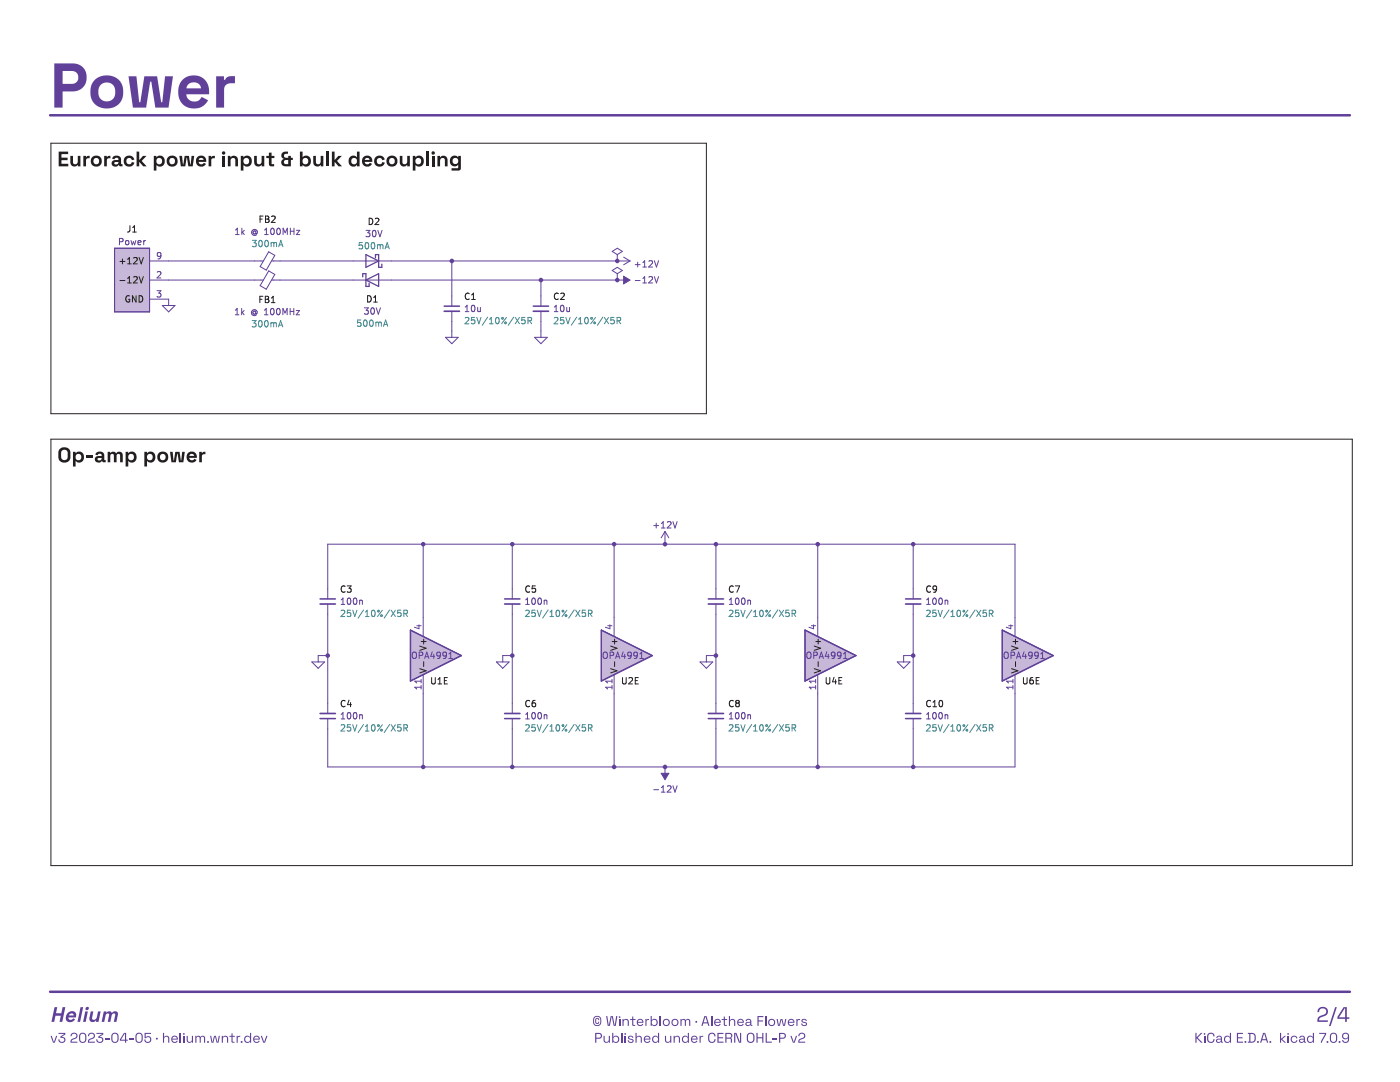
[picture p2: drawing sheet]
<svg xmlns="http://www.w3.org/2000/svg" width="279mm" height="216mm" viewBox="0 0 279 216" stroke-linecap="round" stroke-linejoin="round" font-family="sans-serif">
<g fill="#614099">
<path d="M238.6 206.1h.2v.9l.9-.9h.3l-1 1 1 1h-.3l-.9-.9v.9h-.2z" fill-rule="evenodd"/>
<path d="M240.3 206.7h.2v1.4h-.2z" fill-rule="evenodd"/>
<path d="M241.1 206.3l.7-.2 .5 .3 .1 .4h-.2l-.2-.4-.3-.1-.4 .1-.2 .3 .1 .8 .2 .3h.5l.3-.5h.2l-.1 .4-.2 .3-.7 .1-.4-.3-.1-1z" fill-rule="evenodd"/>
<path d="M242.9 206.8l.4-.1 .4 .1 .2 1 .2 .1v.2l-.3-.1-.1-.1-.4 .2-.5-.1-.1-.3 .6 .2 .3-.4-.5-.1-.4 .3 .2-.4h.7v-.3l-.2-.1h-.3l-.2 .2h-.2z" fill-rule="evenodd"/>
<path d="M244.5 206.8l.5-.1 .5 .2v-.8h.2v2h-.2v-.3l-.5 .3-.5-.2-.2-.5h.2l.1 .4 .4 .1 .3-.1 .2-.4-.2-.4-.3-.2-.4 .2-.1 .4h-.2z" fill-rule="evenodd"/>
<path d="M246.8 206.1h1.3v.2h-1v.7h.9v.2h-.9v.6h1v.3h-1.3z" fill-rule="evenodd"/>
<path d="M249 206.1h1l.5 .3 .1 1-.3 .5-1.3 .2v-.2h.3v-1.6h.2v1.5h.7l.2-.5-.2-.9-1.2-.1z" fill-rule="evenodd"/>
<path d="M252.1 206.1h.4l.6 2h-.2l-.2-.5h-.8l-.2 .5h-.2l.2-.7h.9l-.3-1.2-.4 1.2h-.2z" fill-rule="evenodd"/>
<path d="M255.5 206.1h.2v1.2l.6-.6h.3l-.7 .7 .8 .7h-.3l-.7-.6v.6h-.2z" fill-rule="evenodd"/>
<path d="M257 206.7h.2v1.4h-.2z" fill-rule="evenodd"/>
<path d="M257.8 206.8l.5-.1 .5 .2 .1 .3h-.2l-.2-.3h-.3l-.3 .1-.1 .3 .1 .4 .3 .2 .3-.1 .2-.3 .2 .1-.2 .4-.5 .1-.5-.2-.1-.6z" fill-rule="evenodd"/>
<path d="M259.4 206.8l.5-.1 .4 .1 .1 1 .2 .1v.2l-.3-.1-.1-.1-.4 .2-.5-.1-.1-.3 .7 .2 .3-.4-.5-.1-.5 .3 .3-.4h.7v-.3l-.2-.1h-.3l-.2 .2h-.2z" fill-rule="evenodd"/>
<path d="M261 206.8l.5-.1 .5 .2v-.8h.2v2h-.2v-.3l-.4 .3-.6-.2-.2-.5h.2l.2 .4 .3 .1 .4-.1 .1-.4-.1-.4-.4-.2-.3 .2-.2 .4h-.2z" fill-rule="evenodd"/>
<path d="M263.3 206.1h1.4v.3l-.9 1.7h-.2v-.3l.8-1.5h-1.1z" fill-rule="evenodd"/>
<path d="M265.6 206.3l.7-.2 .5 .3v1.1l-.3 .5-.6 .1-.4-.3-.1-.5h.2l.2 .4 .3 .2 .4-.1 .1-.4v-.9l-.4-.2-.5 .1-.1 .9h-.2v-.7z" fill-rule="evenodd"/>
<path d="M268 206.3l.7-.2 .5 .3v1.2l-.3 .4-.6 .1-.4-.3-.1-.3h.3l.2 .3 .4 .1 .3-.4v-.3l-.3 .2h-.4l-.3-.2-.2-.4 .3-.1 .2 .4 .4 .1 .3-.3-.1-.5-.5-.1-.3 .2v.2h-.3z" fill-rule="evenodd"/>
<path d="M10.1 206.7h.2l.4 1.2 .5-1.2h.2l-.5 1.4h-.3z" fill-rule="evenodd"/>
<path d="M11.7 206.1h1.3v.3l-.7 .5 .5 .1 .2 .2v.5l-.2 .3h-.9l-.2-.2-.1-.4h.3v.3l.3 .2 .5-.1 .1-.5-.7-.2v-.3l.7-.5h-1.1z" fill-rule="evenodd"/>
<path d="M14.3 206.3l.6-.2 .5 .2v.7l-1 .5-.1 .4h1.2v.2h-1.4l.1-.7 .9-.4 .1-.3-.1-.3-.3-.1-.4 .1-.1 .4h-.2z" fill-rule="evenodd"/>
<path d="M16 206.3l.6-.2 .5 .3 .1 1.1-.3 .5-.6 .1-.4-.3-.1-.5h.2l.1 .4 .4 .2 .3-.1 .2-.4v-.9l-.5-.2-.4 .1-.1 .9h-.2v-.7z" fill-rule="evenodd"/>
<path d="M17.7 206.3l.6-.2 .6 .2-.1 .7-.9 .5-.1 .4h1.1v.2h-1.3l.1-.7 .8-.4 .2-.3-.1-.3-.4-.1-.3 .1-.1 .4h-.2z" fill-rule="evenodd"/>
<path d="M19.3 206.1h1.3v.3l-.7 .5 .4 .1 .3 .2v.5l-.3 .3h-.8l-.2-.2-.1-.4h.2l.1 .3 .2 .2 .6-.1v-.5l-.7-.2v-.3l.8-.5h-1.1z" fill-rule="evenodd"/>
<path d="M21 207.2h.8v.2h-.8z" fill-rule="evenodd"/>
<path d="M22.4 206.3l.7-.2 .5 .3 .1 1.1-.4 .5-.6 .1-.4-.3-.1-.5h.2l.2 .4 .3 .2 .4-.1 .1-.4v-.9l-.4-.2-.5 .1-.1 .9h-.2v-.7z" fill-rule="evenodd"/>
<path d="M24.7 206.1h.5v1.4h.3v.2h-.3v.4h-.3v-.4h-1v-.2h1v-1.3l-.7 1.3h-.3z" fill-rule="evenodd"/>
<path d="M25.8 207.2h.8v.2h-.8z" fill-rule="evenodd"/>
<path d="M27.2 206.3l.7-.2 .5 .3 .1 1.1-.4 .5-.6 .1-.4-.3-.1-.5h.3l.1 .4 .3 .2 .4-.1 .2-.4-.1-.9-.4-.2-.4 .1-.1 .9h-.3v-.7z" fill-rule="evenodd"/>
<path d="M28.9 206.1h1.2v.2h-1v.7l.5-.2 .5 .3 .1 .5-.3 .4-.6 .1-.4-.3-.1-.4h.2l.1 .4 .4 .1 .3-.1 .2-.4-.1-.3-.3-.1-.7 .2z" fill-rule="evenodd"/>
<path d="M32.5 206.1h.2v.8l.5-.2 .5 .2 .1 1.2h-.2l-.1-1.1-.3-.1-.4 .2-.1 1h-.2z" fill-rule="evenodd"/>
<path d="M34.4 206.8l.5-.1 .5 .2 .1 .5h-1.1l.3 .5h.4l.2-.3 .2 .1-.2 .3-.5 .1-.5-.2-.1-.6h1.1l-.1-.3-.3-.2-.4 .2-.1 .3h-.2z" fill-rule="evenodd"/>
<path d="M35.9 206.1h.2v2h-.2z" fill-rule="evenodd"/>
<path d="M36.6 206.7h.2v1.4h-.2z" fill-rule="evenodd"/>
<path d="M37.3 206.7h.2v1l.3 .2 .4-.2 .1-1h.2v1.4h-.2v-.3l-.4 .3-.5-.2-.1-.3z" fill-rule="evenodd"/>
<path d="M39 206.7h.2v.2l.5-.2 .3 .2 .3-.2h.5l.1 .3v1.1h-.2v-1l-.3-.2-.3 .2v1h-.3v-1l-.3-.2-.3 .2v1h-.2z" fill-rule="evenodd"/>
<path d="M41.9 206.7h.3l.2 1.2 .3-1.2h.4l.3 1.2 .3-1.2h.2l-.3 1.4h-.4l-.3-1.3-.3 1.3h-.4z" fill-rule="evenodd"/>
<path d="M44.3 206.7h.2v.2l.4-.2 .5 .1 .1 .3v1h-.2v-1.1l-.4-.1-.4 .2v1h-.2z" fill-rule="evenodd"/>
<path d="M46.2 206.2h.2v.5h.5v.2h-.5v.9l.4 .1v.2l-.6-.1v-1.1h-.4v-.2h.4z" fill-rule="evenodd"/>
<path d="M47.2 206.7h.2l.1 .2 .5-.2v.2l-.5 .2-.1 1h-.2z" fill-rule="evenodd"/>
<path d="M48.9 206.8l.5-.1 .5 .2v-.8h.2v2h-.2v-.3l-.4 .3-.6-.2-.2-.5h.2l.2 .4 .3 .1 .4-.1 .1-.4-.1-.4-.4-.2-.3 .2-.2 .4h-.2z" fill-rule="evenodd"/>
<path d="M50.7 206.8l.5-.1 .5 .2 .2 .5h-1.2l.4 .5h.3l.2-.3 .2 .1-.2 .3-.5 .1-.4-.2-.2-.6h1.1l-.1-.3-.3-.2-.3 .2-.2 .3h-.2z" fill-rule="evenodd"/>
<path d="M52 206.7h.3l.4 1.2 .4-1.2h.3l-.5 1.4h-.4z" fill-rule="evenodd"/>
<path d="M263.2 201.2l.4-.2 .5-.1 .8 .4 .1 .6-.1 .5-1.4 .7-.2 .5h1.7v.3h-2.1l.2-.9 1.3-.6 .3-.5-.2-.5-.5-.2-.6 .2-.1 .6h-.4z" fill-rule="evenodd"/>
<path d="M266.5 201h.3l-1.2 3.7h-.4z" fill-rule="evenodd"/>
<path d="M268.1 201h.7v2h.5v.3h-.5v.6h-.4v-.6h-1.5v-.3h1.5v-1.8l-1.1 1.8h-.4z" fill-rule="evenodd"/>
<path d="M10.9 201h.5l-.2 1.2h1l.3-1.2h.5l-.6 2.9h-.5l.2-1.2h-1l-.3 1.2h-.5z" fill-rule="evenodd"/>
<path d="M13.5 202.1l.9-.3h.4l.3 .3 .1 .4-.1 .5h-1.4v.3l.2 .2h.4l.3-.3 .4 .2-.4 .4-.7 .2-.6-.4-.2-.4 .1-.6h1.5l-.1-.3-.3-.1-.3 .1-.3 .3h-.5z" fill-rule="evenodd"/>
<path d="M16.1 201h.5l-.6 2.9h-.5z" fill-rule="evenodd"/>
<path d="M17 201.8h.5l-.4 2.1h-.5z" fill-rule="evenodd"/>
<path d="M18.1 201.8h.5l-.2 1.4 .1 .2 .2 .1 .6-.4 .3-1.3h.5l-.4 2.1h-.6l.1-.3-.6 .3-.6-.2-.2-.5z" fill-rule="evenodd"/>
<path d="M20.7 201.8h.5v.2l.4-.2 .5 .1a.41 .41 0 0 0 .7-.1l.5 .1 .2 .3-.3 1.7h-.5l.3-1.4-.3-.3-.4 .3-.3 1.4h-.5l.3-1.4-.3-.3-.4 .3-.3 1.4h-.5z" fill-rule="evenodd"/>
<path d="M10.8 12.7h3.8l.9 .1a2.81 2.81 0 0 1 1.8 3.2 2.81 2.81 0 0 1-2.8 2.2h-2v3.3h-1.7v-7.3h1.7v2.5h1.8a1.29 1.29 0 0 0 1.3-1.3 1.29 1.29 0 0 0-1.3-1.2h-3.5z" fill-rule="evenodd"/>
<path d="M18.9 16l.6-.5 .9-.4 1-.1 1 .2 .8 .3 .6 .5 .5 .7 .2 .8v1.5l-.4 1.3-.8 .8-1.3 .5h-1l-1-.2-.8-.4-.6-.6-.4-.9-.2-1.1h1.6a1.73 1.73 0 0 0 2 1.8 1.73 1.73 0 0 0 1.4-2.3 1.7 1.7 0 0 0-2-1.4 1.7 1.7 0 0 0-1.4 1.9h-1.6l.2-1.4z" fill-rule="evenodd"/>
<path d="M25.6 15.2h1.6l.6 5.2h.2l.8-5.2h2.6l.8 5.2h.2l.5-5.2h1.6l-.9 6.3h-2.6l-.8-5.2h-.2l-.8 5.2h-2.7z" fill-rule="evenodd"/>
<path d="M36.4 15.9l.7-.5 .7-.3 .9-.1 .9 .1 1.2 .8 .5 .6 .3 .8 .1 1.5h-4.5a1.6 1.6 0 0 0 1.3 1.4 1.6 1.6 0 0 0 1.7-.9l1.3 .7-.4 .7-1.2 .8-1.6 .1-1-.3-.9-.6-.6-.8-.2-1.1v-1.2h4.5a1.49 1.49 0 0 0-1.4-1.2 1.49 1.49 0 0 0-1.5 1.2h-1.6l.3-.9z" fill-rule="evenodd"/>
<path d="M43.1 15.2h1.6v.7h.2a1.18 1.18 0 0 1 1.2-.7h.8v1.4h-.8a1.24 1.24 0 0 0-1.4 1.3v3.6h-1.6z" fill-rule="evenodd"/>
<path d="M118.9 203.2l.4-.1 .2 .2 .1 .3h-.2l-.1-.3-.3 .2 .1 .6h.2l.1-.2h.2l-.2 .4h-.4l-.2-.2z" fill-rule="evenodd"/>
<path d="M118.6 202.9l.7-.2 .6 .3 .1 1-.3 .6-.7 .1-.5-.3-.1-.5h.2l.1 .5 .4 .2 .5-.2 .2-.4-.1-.8-.4-.3-.6 .2-.1 .8h-.2v-.6z" fill-rule="evenodd"/>
<path d="M121 202.7h.2l.3 1.9 .4-1.9h.4l.4 1.9 .3-1.9h.2l-.3 2h-.4l-.4-1.8-.4 1.8h-.4z" fill-rule="evenodd"/>
<path d="M123.5 203.3h.3v1.4h-.3z" fill-rule="evenodd"/>
<path d="M124.2 203.3h.2v.3l.5-.3 .5 .2 .1 .3v.9h-.2l-.1-1-.3-.2-.4 .2v1h-.3z" fill-rule="evenodd"/>
<path d="M126.2 202.8h.2v.5h.4v.2h-.4v1h.4v.2l-.6-.1v-1.1h-.4v-.2h.4z" fill-rule="evenodd"/>
<path d="M127.3 203.5l.5-.2 .5 .2 .1 .6h-1.1l.3 .4h.4l.2-.2 .2 .1-.2 .2-.5 .1-.5-.2-.1-.6h1.1l-.1-.3-.3-.1-.4 .1-.1 .3h-.2z" fill-rule="evenodd"/>
<path d="M128.8 203.3h.2l.1 .2 .4-.2v.2l-.5 .2v1h-.2z" fill-rule="evenodd"/>
<path d="M129.9 202.7h.2v.8l.6-.2 .5 .3v.6l-.3 .5h-.5l-.3-.2v.2h-.2v-.7h.2l.1 .4 .4 .1 .3-.1 .1-.4-.1-.4-.3-.1-.4 .1-.1 .4h-.2z" fill-rule="evenodd"/>
<path d="M131.7 202.7h.2v2h-.2z" fill-rule="evenodd"/>
<path d="M132.5 203.5l.5-.2 .5 .2 .2 .6-.2 .5-.6 .1-.4-.2-.2-.5h.2l.1 .4 .4 .1 .3-.1 .2-.4-.2-.4-.3-.1-.4 .1-.1 .4h-.2z" fill-rule="evenodd"/>
<path d="M134.2 203.5l.5-.2 .5 .2 .2 .6-.2 .5-.5 .1-.5-.2-.2-.5h.2l.2 .4 .3 .1 .4-.1 .1-.4-.1-.4-.4-.1-.4 .1-.1 .4h-.2z" fill-rule="evenodd"/>
<path d="M135.8 203.3h.2l.1 .2 .5-.2 .2 .2 .4-.2 .4 .1 .2 .3v1h-.3v-1l-.3-.2-.3 .2v1h-.2v-1l-.3-.2-.4 .2v1h-.2z" fill-rule="evenodd"/>
<path d="M140.6 202.7h.4l.6 2h-.2l-.2-.5h-.8l-.2 .5h-.2l.2-.7h.9l-.3-1.1-.4 1.1h-.2z" fill-rule="evenodd"/>
<path d="M141.9 202.7h.2v2h-.2z" fill-rule="evenodd"/>
<path d="M142.7 203.5l.5-.2 .5 .2 .2 .6h-1.2l.4 .4h.3l.2-.2 .2 .1-.2 .2-.5 .1-.4-.2-.2-.6h1.1l-.1-.3-.3-.1-.3 .1-.2 .3h-.2z" fill-rule="evenodd"/>
<path d="M144.4 202.8h.3v.5h.4v.2h-.4v1h.3v.2l-.5-.1-.1-1.1h-.4v-.2h.4z" fill-rule="evenodd"/>
<path d="M145.5 202.7h.2v.9l.5-.3 .5 .2v1.2h-.2v-1l-.4-.2-.3 .2-.1 1h-.2z" fill-rule="evenodd"/>
<path d="M147.3 203.5l.5-.2 .5 .2 .2 .6h-1.2l.4 .4h.3l.2-.2 .2 .1-.2 .2-.5 .1-.4-.2-.2-.6h1.1l-.1-.3-.3-.1-.3 .1-.2 .3h-.2z" fill-rule="evenodd"/>
<path d="M148.9 203.5l.5-.2 .4 .1 .2 1.1h.1v.2h-.2l-.1-.2-.4 .2-.5-.1-.2-.3 .7 .2 .3-.3-.5-.1-.5 .2 .3-.3 .7-.1v-.3l-.2-.1h-.3l-.2 .3-.2-.1z" fill-rule="evenodd"/>
<path d="M151.2 202.7h1.1v.3h-.9v.6h.9v.2h-.9v.9h-.2z" fill-rule="evenodd"/>
<path d="M152.7 202.7h.2v2h-.2z" fill-rule="evenodd"/>
<path d="M153.5 203.5l.5-.2 .5 .2 .2 .6-.2 .5-.5 .1-.5-.2-.2-.5h.2l.2 .4 .3 .1 .3-.1 .2-.4-.1-.4-.4-.1-.4 .1-.1 .4h-.2z" fill-rule="evenodd"/>
<path d="M155 203.3h.2l.2 1.3 .4-1.3h.3l.3 1.3 .3-1.3h.2l-.2 1.4h-.4l-.3-1.2-.4 1.2h-.3z" fill-rule="evenodd"/>
<path d="M157.4 203.5l.5-.2 .5 .2 .2 .6h-1.2l.4 .4h.3l.2-.2 .2 .1-.2 .2-.5 .1-.4-.2-.2-.6h1.1l-.1-.3-.3-.1-.3 .1-.2 .3h-.2z" fill-rule="evenodd"/>
<path d="M158.9 203.3h.3v.2l.5-.2v.2l-.5 .2v1h-.3z" fill-rule="evenodd"/>
<path d="M160 203.4l.5-.1 .4 .2 .1 .2h-.2l-.3-.2-.3 .2 .8 .4 .1 .3-.2 .2-.5 .1-.4-.2-.1-.2 .2-.1 .3 .3h.3l.2-.2-.1-.1-.8-.3z" fill-rule="evenodd"/>
<path d="M118.8 206.1h1l.3 .5v.3l-.2 .3-.9 .1v.8h-.2v-1.8h.2v.8l.7-.1 .2-.4-.2-.3h-.9z" fill-rule="evenodd"/>
<path d="M120.5 206.7h.2v1l.3 .2 .4-.2 .1-1h.2v1.4h-.2v-.3l-.4 .3-.5-.2-.1-.3z" fill-rule="evenodd"/>
<path d="M122.2 206.1h.2v.8l.6-.2 .5 .3 .1 .6-.3 .4-.5 .1-.4-.3v.3h-.2v-.7h.2l.1 .4 .4 .1 .3-.1 .2-.4-.2-.4-.3-.2-.4 .2-.1 .4h-.2z" fill-rule="evenodd"/>
<path d="M124 206.1h.2v2h-.2z" fill-rule="evenodd"/>
<path d="M124.7 206.7h.2v1.4h-.2z" fill-rule="evenodd"/>
<path d="M125.4 206.8l.5-.1 .4 .1 .1 .3h-.2l-.3-.3-.4 .2 .9 .5 .1 .3-.2 .2-.5 .1-.4-.2-.1-.3h.2l.3 .3h.3l.1-.2v-.2l-.8-.2z" fill-rule="evenodd"/>
<path d="M126.8 206.1h.3v.8l.5-.2 .4 .2 .1 1.2h-.2l-.1-1.1-.3-.1-.4 .2v1h-.3z" fill-rule="evenodd"/>
<path d="M128.7 206.8l.5-.1 .5 .2 .1 .5h-1.1l.3 .5h.4l.2-.3 .2 .1-.2 .3-.5 .1-.5-.2-.1-.6h1.1l-.1-.3-.3-.2-.4 .2-.1 .3h-.2z" fill-rule="evenodd"/>
<path d="M130.3 206.8l.5-.1 .5 .2v-.8h.2v2h-.2v-.3l-.4 .3-.6-.2-.2-.5h.3l.1 .4 .4 .1 .3-.1 .1-.4-.1-.4-.4-.2-.3 .2-.1 .4h-.3z" fill-rule="evenodd"/>
<path d="M132.7 206.7h.2l.1 1 .3 .2 .4-.2 .1-1h.2v1.4h-.2v-.3l-.5 .3-.5-.2-.1-.3z" fill-rule="evenodd"/>
<path d="M134.4 206.7h.3v.2l.4-.2 .5 .1 .1 .3v1h-.2l-.1-1.1-.3-.1-.4 .2v1h-.3z" fill-rule="evenodd"/>
<path d="M136.3 206.8l.5-.1 .5 .2v-.8h.2v2h-.2v-.3l-.5 .3-.5-.2-.2-.5h.2l.1 .4 .4 .1 .4-.1 .1-.4-.1-.4-.4-.2-.4 .2-.1 .4h-.2z" fill-rule="evenodd"/>
<path d="M138.1 206.8l.5-.1 .5 .2 .1 .5h-1.1l.3 .5h.4l.2-.3 .2 .1-.2 .3-.5 .1-.5-.2-.1-.6h1.1l-.1-.3-.3-.2-.3 .2-.2 .3h-.2z" fill-rule="evenodd"/>
<path d="M139.6 206.7h.2l.1 .2 .4-.2v.2l-.4 .2-.1 1h-.2z" fill-rule="evenodd"/>
<path d="M141.5 206.3l.7-.2 .5 .3 .1 .4h-.2l-.1-.4-.4-.1-.3 .1-.2 .3v.8l.2 .3h.5l.3-.5h.2l-.1 .4-.2 .3-.7 .1-.4-.3-.1-1z" fill-rule="evenodd"/>
<path d="M143.2 206.1h1.2v.2h-1v.7h.9v.2h-.9v.6h1v.3h-1.2z" fill-rule="evenodd"/>
<path d="M144.7 206.1h1l.4 .2v.5l-.3 .3 .3 .2v.8h-.3v-.7l-.1-.1h-.7v.8h-.3v-1.8h.3v.7h.7l.2-.3-.1-.3-1.1-.1z" fill-rule="evenodd"/>
<path d="M146.5 206.1h.5l.7 1.8v-1.8h.2v2h-.4l-.7-1.9-.1 1.9h-.2z" fill-rule="evenodd"/>
<path d="M149.2 206.3l.7-.2 .6 .3 .1 1.1-.4 .5-.6 .1-.5-.3-.1-.5h.3l.1 .4 .4 .2 .4-.1 .1-.4v-.8l-.5-.3-.4 .2-.1 .8h-.3l.1-.7z" fill-rule="evenodd"/>
<path d="M151 206.1h.2v.9h.9v-.9h.3v2h-.3v-.9h-.9v.9h-.2z" fill-rule="evenodd"/>
<path d="M152.8 206.1h.2v1.7h1v.3h-1.2z" fill-rule="evenodd"/>
<path d="M154.2 207.2h.8v.2h-.8z" fill-rule="evenodd"/>
<path d="M155.5 206.1h1l.3 .5v.3l-.2 .3-.9 .1v.8h-.2v-1.8h.2v.8l.7-.1 .2-.4-.2-.3h-.9z" fill-rule="evenodd"/>
<path d="M157.7 206.7h.3l.4 1.2 .4-1.2h.3l-.5 1.4h-.4z" fill-rule="evenodd"/>
<path d="M159.5 206.3l.6-.2 .5 .2v.7l-.9 .5-.2 .4h1.2v.2h-1.4l.2-.7 .8-.4 .2-.3-.1-.3-.4-.1-.4 .1-.1 .4h-.2z" fill-rule="evenodd"/>
<circle cx="240.4" cy="206.3" r=".17"/>
<circle cx="248.6" cy="207.9" r=".19"/>
<circle cx="251" cy="207.9" r=".19"/>
<circle cx="253.5" cy="207.9" r=".19"/>
<circle cx="257.1" cy="206.3" r=".17"/>
<circle cx="264.9" cy="207.9" r=".19"/>
<circle cx="267.3" cy="207.9" r=".19"/>
<circle cx="31.3" cy="207.3" r=".19"/>
<circle cx="36.7" cy="206.3" r=".17"/>
<circle cx="41.5" cy="207.9" r=".19"/>
<circle cx="48.2" cy="207.9" r=".19"/>
<circle cx="17.4" cy="201.2" r=".35"/>
<circle cx="123.7" cy="202.9" r=".17"/>
<circle cx="139" cy="203.9" r=".19"/>
<circle cx="124.8" cy="206.3" r=".17"/>
</g>
<path d="M10 23h259.4M10 197.9h259.4" fill="none" stroke="#614099" stroke-width=".5"/>
<path d="M81.9 125.7l10.2 5.1-10.2 5.1z" fill="#c7b7d9"/>
<path d="M81.9 125.7l10.2 5.1-10.2 5.1z" fill="none" stroke="#614099" stroke-width=".25"/>
<path d="M200 125.7l10.2 5.1-10.2 5.1z" fill="#c7b7d9"/>
<path d="M200 125.7l10.2 5.1-10.2 5.1z" fill="none" stroke="#614099" stroke-width=".25"/>
<path d="M120 125.7l10.2 5.1-10.2 5.1z" fill="#c7b7d9"/>
<path d="M120 125.7l10.2 5.1-10.2 5.1z" fill="none" stroke="#614099" stroke-width=".25"/>
<path d="M160.7 125.7l10.1 5.1-10.1 5.1z" fill="#c7b7d9"/>
<path d="M160.7 125.7l10.1 5.1-10.1 5.1z" fill="none" stroke="#614099" stroke-width=".25"/>
<path d="M22.9 49.5h6.9v12.7h-6.9z" fill-rule="evenodd" fill="#c7b7d9"/>
<g fill="none" stroke="#614099" stroke-width=".2">
<path d="M22.9 49.5h6.9v12.7h-6.9zM33.7 52.1h17.1M33.7 55.9h17.1M55.9 52.1h14.6M55.9 55.9h14.6M78.1 52.1h45.1M78.1 55.9h45.1M90.2 52.1v7M108 55.9v3.2M90.2 64.1v1.9M108 64.1v1.9M65.4 117.5v-8.9h137.2v14.6"/>
<path d="M84.5 108.6v14.6M102.2 108.6v8.9M122.6 108.6v14.6M142.9 108.6v8.9M163.2 108.6v14.6M182.2 108.6v8.9M63.5 130.8h1.9M65.4 122.6v17.7M84.5 138.4v14.6M100.3 130.8h1.9M102.2 122.6v17.7M122.6 138.4v14.6"/>
<path d="M141 130.8h1.9M142.9 122.6v17.7M163.2 138.4v14.6M180.3 130.8h1.9M182.2 122.6v17.7M202.6 138.4v14.6h-137.2v-7.6M102.2 145.4v7.6M142.9 145.4v7.6M182.2 145.4v7.6"/>
</g>
<path d="M10.2 28.6h130.8v54h-130.8zM10.2 87.6h259.7v85.1h-259.7z" fill="none" stroke="#241f1f" stroke-width=".2"/>
<g fill="#241f1f">
<path d="M11.7 30.3h1.9v.5h-1.3v.7h1.2v.5h-1.2v.7h1.3v.5h-1.9z" fill-rule="evenodd"/>
<path d="M14 31.1h.6v1.4l.4 .3 .3-.1 .2-.3v-1.3h.6v2.1h-.6v-.3l-.6 .3-.6-.2-.3-.5z" fill-rule="evenodd"/>
<path d="M16.6 31.1h.6v.2l.2-.2h.5v.5h-.5l-.2 .2v1.4h-.6z" fill-rule="evenodd"/>
<path d="M18.4 31.4l.8-.4 .8 .4 .3 .7-.3 .8-.8 .3-.8-.3-.3-.7h.6l.1 .4 .4 .2 .4-.2 .2-.4-.2-.5-.4-.2-.4 .2-.1 .5h-.6z" fill-rule="evenodd"/>
<path d="M20.8 31.1h.5l.1 .2 .2-.2h.4v.5h-.4l-.3 .2v1.4h-.5z" fill-rule="evenodd"/>
<path d="M22.6 31.3l.8-.2 .6 .3 .2 1.3 .2 .1v.4l-.5-.1a.2 .2 0 0 0-.2-.2 .2 .2 0 0 0-.2 .2l-.7 .1-.5-.3v-.3h.5l.1 .2h.3l.3-.1 .1-.3v-.1h-.6l-.2 .3h-.5l.1-.4 .2-.2 1-.1v-.2l-.2-.2h-.4l-.2 .3-.4-.2z" fill-rule="evenodd"/>
<path d="M25 31.4l.8-.4 .8 .4 .2 .5-.5 .1-.2-.4-.4-.1-.4 .2-.1 .4 .1 .4 .3 .3 .5-.1 .2-.4 .5 .2-.3 .5-.8 .2-.7-.3-.3-.8z" fill-rule="evenodd"/>
<path d="M27.3 30.3h.5v1.6l.7-.8h.7l-.9 1 1 1.1h-.7l-.7-.8-.1 .8h-.5z" fill-rule="evenodd"/>
<path d="M30.7 31.1h.5l.1 .3 .3-.3h.6l.4 .3 .3 .4-.1 .8-.3 .5-.7 .1-.6-.2v1h-.5v-1.8h.5l.2 .4 .5 .2 .4-.3v-.5l-.2-.4-.4-.1-.4 .2-.1 .5h-.5z" fill-rule="evenodd"/>
<path d="M33.6 31.4l.8-.4 .8 .4 .2 .7-.2 .8-.8 .3-.8-.3-.3-.7h.5l.1 .4 .5 .2 .4-.2 .1-.4-.1-.5-.4-.2-.5 .2-.1 .5h-.5z" fill-rule="evenodd"/>
<path d="M35.8 31.1h.5l.2 1.7 .4-1.7h.8l.3 1.7 .2-1.7h.6l-.3 2.1h-.9l-.3-1.7-.3 1.7h-.9z" fill-rule="evenodd"/>
<path d="M39.4 31.3l.8-.3 .7 .4 .3 .9h-1.6l.4 .5 .4-.1 .3-.2 .4 .2-.2 .3-.8 .2-.7-.3-.3-.4v-.6h1.5l-.1-.3-.4-.1-.3 .1-.1 .3h-.6z" fill-rule="evenodd"/>
<path d="M41.6 31.1h.6v.2l.2-.2h.5v.5h-.5l-.2 .2v1.4h-.6z" fill-rule="evenodd"/>
<path d="M44.4 31.1h.5v2.1h-.5z" fill-rule="evenodd"/>
<path d="M45.5 31.1h.5v.3l.6-.3 .7 .2 .2 .5v1.4h-.5l-.1-1.4-.4-.3-.3 .1-.2 .3v1.3h-.5z" fill-rule="evenodd"/>
<path d="M48.1 31.1h.5l.1 .3 .3-.3h.6l.4 .3 .2 .4v.8l-.4 .5-.7 .1-.5-.2v1h-.5v-1.8h.5l.1 .4 .5 .2 .4-.3 .1-.5-.2-.4-.5-.1-.3 .2-.1 .5h-.5z" fill-rule="evenodd"/>
<path d="M50.7 31.1h.6v1.4l.4 .3 .3-.1 .2-.3v-1.3h.5v2.1h-.5v-.3l-.6 .3-.6-.2-.3-.5z" fill-rule="evenodd"/>
<path d="M53.7 30.5h.5v.6h.6v.4h-.6v1.2l.5 .1v.4l-.9-.1-.1-.3v-1.3h-.6v-.4h.6z" fill-rule="evenodd"/>
<path d="M56.4 30.5l.4-.2h.7v.4h-.5l-.3 .2 .1 .4 .7 .2v-.4h.5v.4h.4v.4h-.4v1.3h-1.1l-.5-.2-.3-.7h.6l.2 .4 .6 .1v-.9l-.6 .1-.2 .3h-.6l.2-.4a.18 .18 0 0 0 .3-.1 .18 .18 0 0 0-.2-.2l-.3-.5z" fill-rule="evenodd"/>
<path d="M59.9 30.3h.5v1l.4-.2h.4l.7 .4 .1 .9-.4 .7-.7 .1-.5-.3v.3h-.5v-1h.5l.1 .4 .4 .2 .5-.2 .1-.4-.1-.5-.5-.2-.4 .2-.1 .5h-.5z" fill-rule="evenodd"/>
<path d="M62.5 31.1h.5l.1 1.4 .4 .3 .3-.1 .2-.3v-1.3h.5v2.1h-.5v-.3l-.6 .3-.7-.2-.2-.5z" fill-rule="evenodd"/>
<path d="M65.1 30.3h.5v2.9h-.5z" fill-rule="evenodd"/>
<path d="M66.2 30.3h.6v1.6l.7-.8h.7l-.9 1 1 1.1h-.7l-.8-.8v.8h-.6z" fill-rule="evenodd"/>
<path d="M69.9 31.3l.6-.3 .7 .3v-1h.6v2.9h-.6v-.3l-.6 .3-.7-.2-.3-.8h.5l.2 .4 .4 .2 .4-.2 .1-.5-.1-.4-.5-.2-.4 .2-.1 .5h-.5z" fill-rule="evenodd"/>
<path d="M72.5 31.3l.8-.3 .7 .4 .3 .9h-1.5l.3 .5 .5-.1 .2-.2 .4 .2-.2 .3-.8 .2-.7-.3-.2-.4v-.6h1.5l-.2-.3-.3-.1-.3 .1-.2 .3h-.5z" fill-rule="evenodd"/>
<path d="M75 31.4l.7-.4 .8 .4 .3 .5-.5 .1-.2-.4-.4-.1-.4 .2-.1 .4 .1 .4 .3 .3 .5-.1 .2-.4 .5 .2-.3 .5-.8 .2-.8-.3-.2-.8z" fill-rule="evenodd"/>
<path d="M77.4 31.4l.8-.4 .8 .4 .3 .7-.3 .8-.8 .3-.8-.3-.3-.7h.6l.1 .4 .4 .2 .5-.2 .1-.4-.2-.5-.4-.2-.4 .2-.1 .5h-.6z" fill-rule="evenodd"/>
<path d="M79.8 31.1h.5v1.4l.5 .3 .3-.1 .1-.3 .1-1.3h.5v2.1h-.5v-.3l-.6 .3-.7-.2-.2-.5z" fill-rule="evenodd"/>
<path d="M82.4 31.1h.5l.1 .3 .3-.3h.6l.4 .3 .3 .4-.1 .8-.3 .5-.7 .1-.6-.2v1h-.5v-1.8h.5l.2 .4 .5 .2 .4-.3v-.5l-.2-.4-.4-.1-.4 .2-.1 .5h-.5z" fill-rule="evenodd"/>
<path d="M85.1 30.3h.5v2.9h-.5z" fill-rule="evenodd"/>
<path d="M86.2 31.1h.5v2.1h-.5z" fill-rule="evenodd"/>
<path d="M87.3 31.1h.5v.3l.6-.3 .7 .2 .2 .5v1.4h-.5v-1.4l-.5-.3-.3 .1-.1 .3-.1 1.3h-.5z" fill-rule="evenodd"/>
<path d="M90.1 31.3l.5-.2h.5l.3 .3 .1-.3h.5v2.5l-.2 .4h-1.7v-.4l1.3-.1v-.6l-.5 .3-.6-.1-.4-.4-.1-.6h.5l.2 .5 .4 .1 .4-.2 .2-.4-.2-.4-.4-.2-.5 .2-.1 .4h-.5z" fill-rule="evenodd"/>
<path d="M11.9 89.6l.5-.3h.6l.5 .1 .4 .3 .2 .6-.1 1-.1 .5-.3 .3-1 .2-.8-.5-.2-.7h.6l.2 .5 .4 .2 .5-.1 .2-.5-.1-1.1-.2-.3-.3-.1-.4 .1-.2 .3-.1 1h-.6l.1-1z" fill-rule="evenodd"/>
<path d="M14.6 90.2h.5l.1 .2 .3-.3 .6 .1 .4 .2 .2 .5v.8l-.4 .4-.6 .2-.6-.3v1.1h-.5v-1.9h.5l.1 .5 .5 .1 .4-.2 .1-.6-.2-.3-.4-.1-.4 .2-.1 .4h-.5z" fill-rule="evenodd"/>
<path d="M17.2 90.9h1.3v.5h-1.3z" fill-rule="evenodd"/>
<path d="M19.2 90.4l.8-.3 .7 .3 .1 1.3 .3 .1v.4h-.6a.2 .2 0 0 0-.2-.2 .2 .2 0 0 0-.2 .2l-.6 .1-.5-.4-.1-.3h.6l.1 .2 .3 .1 .3-.1 .1-.3v-.1h-.6l-.2 .2h-.6l.1-.3 .3-.2 1-.1v-.3l-.2-.2-.4 .1-.2 .3-.5-.2z" fill-rule="evenodd"/>
<path d="M21.5 90.2h.5v.2l.4-.3 .5 .1a.32 .32 0 0 0 .4 .2 .32 .32 0 0 0 .2-.2h.6l.3 .3 .1 1.7h-.5v-1.4l-.4-.2-.3 .3v1.3h-.6v-1.4l-.3-.2-.4 .3v1.3h-.5z" fill-rule="evenodd"/>
<path d="M25.1 90.2h.5l.1 .2 .3-.3 .6 .1 .4 .2 .2 .5v.8l-.4 .4-.6 .2-.6-.3v1.1h-.5v-1.9h.5l.2 .5 .4 .1 .4-.2 .1-.6-.2-.3-.4-.1-.4 .2-.1 .4h-.5z" fill-rule="evenodd"/>
<path d="M28.8 90.2h.5l.1 .2 .4-.3 .6 .1 .4 .2 .2 .5-.1 .8-.3 .4-.7 .2-.6-.3v1.1h-.5v-1.9h.5l.2 .5 .5 .1 .4-.2 .1-.6-.3-.3-.4-.1-.4 .2-.1 .4h-.5z" fill-rule="evenodd"/>
<path d="M31.7 90.4l.8-.3 .8 .3 .3 .8-.3 .8-.8 .3-.8-.3-.3-.8h.5l.2 .5 .4 .1 .4-.2 .1-.4-.1-.4-.4-.2-.4 .2-.2 .4h-.5z" fill-rule="evenodd"/>
<path d="M33.9 90.2h.6l.1 1.7 .4-1.7h.8l.3 1.7 .3-1.7h.5l-.3 2h-.9l-.3-1.7-.3 1.7h-.9z" fill-rule="evenodd"/>
<path d="M37.5 90.4l.8-.3 .7 .3 .3 1h-1.5l.3 .4h.4l.3-.3 .4 .3-.2 .3-.8 .2-.7-.3-.2-.5v-.5h1.5l-.2-.3-.3-.1-.4 .1-.1 .3h-.5z" fill-rule="evenodd"/>
<path d="M39.8 90.2h.5l.1 .2 .2-.2h.4v.4l-.5 .1-.2 .2v1.3h-.5z" fill-rule="evenodd"/>
<circle cx="44.6" cy="30.5" r=".34"/>
<circle cx="86.4" cy="30.5" r=".34"/>
</g>
<path d="M63.9 120.5h3M100.7 120.5h3.1M63.9 142.4h3M100.7 142.4h3.1" fill="none" stroke="#614099" stroke-width=".33"/>
<path d="M63.9 119.5h3M100.7 119.5h3.1M63.9 143.4h3M100.7 143.4h3.1" fill="none" stroke="#614099" stroke-width=".3"/>
<g fill="none" stroke="#614099" stroke-width=".2">
<path d="M65.4 117.5v2M68.1 119.7l.3-.4v1.3M69.4 119.5l.2-.2a.68 .68 0 0 1 .4 .7 .68 .68 0 0 1-.4 .6l-.3-.5zM70.6 119.5l.2-.2a.68 .68 0 0 1 .4 .7 .68 .68 0 0 1-.4 .6l-.3-.5zM71.8 119.9l.5-.1v.8M71.8 119.8v.8M102.2 117.5v2M104.9 119.7l.4-.4v1.3M106.2 119.5l.2-.2a.68 .68 0 0 1 .5 .7 .68 .68 0 0 1-.5 .6l-.3-.5zM107.5 119.5l.1-.2a.68 .68 0 0 1 .5 .7 .68 .68 0 0 1-.5 .6l-.3-.5zM108.6 119.8v.8M108.6 119.9l.5-.1v.8"/>
<path d="M62.2 132.1h2.6l-1.3 1.3zM63.5 130.8v1.3M65.4 120.5v2.1M68.1 120.6h.7M82.3 130.3l.3-.2a.43 .43 0 0 1 .5 .4v.5a.42 .42 0 0 1-.4 .4 .42 .42 0 0 1-.4-.4zM83.2 124.9h.8M83.6 124.7v.8l-.9-.3M83.7 130.8l.6-.1v-.5l-.6-.1v1.3M84 135.6v.7M84 136.8v.7M84 137.1h-1.2l.3 .4M84 135.9h-1.2l.3 .4"/>
<path d="M84.5 123.2v3.8M84.5 134.6v3.8M84.7 131.4l.5-1.3 .4 1.3M84.9 131h.6M86.3 130.1l-.3 .9h.7M86.6 130.5v.9M87.9 130.7l-.2 .2-.4-.1-.1-.1v-.5l.5-.1 .2 .3-.1 .7-.1 .2-.4 .1M89.1 130.7l-.2 .2-.4-.1-.1-.1v-.5l.5-.1 .2 .3-.1 .7-.1 .2-.4 .1M89.6 131.4h.7M89.6 130.5l.4-.4v1.3M99.1 132.1h2.5l-1.3 1.3zM100.3 130.8v1.3"/>
<path d="M102.2 120.5v2.1M104.9 120.6h.7M120.6 130.2l.1-.1a.43 .43 0 0 1 .5 .4v.5a.42 .42 0 0 1-.4 .4 .42 .42 0 0 1-.4-.4zM121.3 124.9h.8M121.7 124.7v.8l-.9-.3M121.8 130.8l.6-.1v-.5l-.6-.1v1.3M122.1 137.1h-1.2l.3 .4M122.1 135.9h-1.2l.3 .4M122.1 135.6v.7M122.1 136.8v.7M122.6 123.2v3.8M122.6 134.6v3.8"/>
<path d="M122.8 131.4l.5-1.3 .4 1.3M123 131h.6M124.4 130.1l-.3 .9h.7M124.7 130.5v.9M126 130.7l-.2 .2-.4-.1-.1-.1v-.5l.5-.1 .2 .3-.1 .7-.1 .2-.4 .1M127.2 130.7l-.2 .2-.4-.1-.1-.1v-.5l.5-.1 .2 .3-.1 .7-.1 .2-.4 .1M127.7 131.4h.7M127.7 130.5l.4-.4v1.3M200.4 130.3l.3-.2a.43 .43 0 0 1 .5 .4v.5a.42 .42 0 0 1-.4 .4 .42 .42 0 0 1-.4-.4zM201.3 124.9h.8M201.7 124.7v.8l-.9-.3M201.8 130.8l.6-.1v-.5l-.6-.1v1.3"/>
<path d="M202.1 137.1h-1.2l.3 .4M202.1 135.9h-1.2l.3 .4M202.1 135.6v.7M202.1 136.8v.7M202.6 123.2v3.8M202.6 134.6v3.8M202.9 131.4l.4-1.3 .4 1.3M203 131h.6M204.4 130.1l-.3 .9h.8M204.7 130.5v.9M206 130.7l-.2 .2-.4-.1-.1-.1v-.5l.5-.1 .2 .3-.1 .7-.1 .2-.4 .1M207.2 130.7l-.2 .2-.4-.1-.1-.1v-.5l.5-.1 .2 .3v.7l-.2 .2-.4 .1"/>
<path d="M207.7 131.4h.7M207.7 130.5l.4-.4v1.3M65.4 140.3v2.1M65.4 143.4v2M68.1 143.5h.7M68.1 142.5l.3-.3v1.3M69.4 142.3l.2-.1a.68 .68 0 0 1 .4 .6 .68 .68 0 0 1-.4 .7l-.3-.5zM70.6 142.3l.2-.1a.68 .68 0 0 1 .4 .6 .68 .68 0 0 1-.4 .7l-.3-.5zM71.8 142.7h.5v.8M71.8 142.6v.9M102.2 140.3v2.1M102.2 143.4v2"/>
<path d="M104.9 142.5l.4-.3v1.3M104.9 143.5h.7M106.2 142.3l.2-.1a.68 .68 0 0 1 .5 .6 .68 .68 0 0 1-.5 .7l-.3-.5zM107.5 142.3l.1-.1a.68 .68 0 0 1 .5 .6 .68 .68 0 0 1-.5 .7l-.3-.5zM108.6 142.6v.9M108.6 142.7h.5v.8"/>
</g>
<g fill="none" stroke="#241f1f" stroke-width=".2">
<path d="M68.9 117a.6 .6 0 0 0-.9 .5 .6 .6 0 0 0 .6 .7l.3-.1M69.3 116.9h.8l-.4 .5 .3 .1v.6l-.2 .1-.5-.1M105.7 117a.6 .6 0 0 0-.8 .5 .6 .6 0 0 0 .6 .7l.2-.1M106.8 116.9h-.6v.6l.2-.1 .4 .1 .1 .1-.1 .5-.1 .1-.5-.1M68.9 139.9a.6 .6 0 0 0-.9 .4 .6 .6 0 0 0 .6 .7l.3-.1M69.7 139.7l-.3 .9h.7M83.8 133.4l1.2 .5-1.2 .4M83.8 128.9l1.2 .4-1.2 .5M84.1 128h.9M84.6 127.5v1M84.6 132v1M86.1 135.2v1l.3 .3 .3-.1 .2-.2v-1"/>
<path d="M87.4 136.5h.7M87.4 135.6l.4-.4v1.3M88.7 135.8h.4M89.3 135.2h-.6v1.3h.6M105.7 139.9a.6 .6 0 0 0-.8 .4 .6 .6 0 0 0 .6 .7l.2-.1M106.8 139.8h-.4l-.2 .3v.7l.2 .2 .4-.1 .1-.4-.1-.2-.4-.1-.2 .3M121.9 133.4l1.2 .5-1.2 .4M121.9 128.9l1.2 .4-1.2 .5M122.2 128h.9M122.7 127.5v1M122.7 132v1M124.2 135.2v1l.3 .3 .3-.1 .2-.2v-1"/>
<path d="M125.5 135.3l.5-.1 .2 .4-.7 .9h.7M126.8 135.8h.4M127.4 135.2h-.6v1.3h.6M201.9 133.4l1.2 .5-1.2 .4M201.9 128.9l1.2 .4-1.2 .5M202.2 128h.9M202.7 127.5v1M202.7 132v1M204.3 135.2v1l.2 .3 .4-.1 .1-.2v-1M206.1 135.2l-.3 .1-.2 .2-.1 .7 .3 .3 .4-.1v-.5l-.1-.2h-.3l-.3 .2M206.8 135.8h.4M207.4 135.2h-.6v1.3h.6"/>
<path d="M70 140.2v.8"/>
</g>
<g fill="none" stroke="#428c94" stroke-width=".2">
<path d="M68.1 121.9l.5-.1 .2 .3-.8 .9h.8M70 121.8h-.6l-.1 .6 .2-.2 .4 .1 .1 .2v.4l-.2 .1-.5-.1M70.4 121.8l.4 1.2 .4-1.2M72.6 121.7l-1.1 1.6M72.9 123h.7M72.9 122.1l.4-.3v1.2M74.3 121.9l.1-.1a.68 .68 0 0 1 .5 .6 .68 .68 0 0 1-.5 .6l-.3-.5zM76.3 121.8l-1 1.2M77.8 121.7l-1.1 1.6M78.1 121.8l.8 1.2M78.9 121.8l-.8 1.2M80 121.8h-.6l-.1 .6 .2-.2 .4 .1 .2 .2-.1 .4-.2 .1-.5-.1"/>
<path d="M80.6 122.4h.6l.1-.5-.7-.1v1.2M80.9 122.4l.4 .6M104.9 121.9l.5-.1 .2 .3-.7 .9h.7M106.8 121.8h-.6l-.1 .6 .2-.2 .4 .1 .1 .2v.4l-.2 .1-.5-.1M107.2 121.8l.4 1.2 .5-1.2M109.4 121.7l-1.1 1.6M109.8 123h.7M109.8 122.1l.3-.3v1.2M111.1 121.9l.2-.1a.68 .68 0 0 1 .4 .6 .68 .68 0 0 1-.4 .6l-.3-.5zM113.1 121.8l-.9 1.2M114.6 121.7l-1.1 1.6M114.9 121.8l.8 1.2"/>
<path d="M115.7 121.8l-.8 1.2M116.8 121.8h-.6v.6l.1-.2 .5 .1 .1 .2-.1 .4-.2 .1-.4-.1M117.4 122.4h.6l.1-.5-.7-.1v1.2M117.7 122.4l.5 .6M68.1 144.7l.5-.1 .2 .4-.8 .9h.8M70 144.6h-.6l-.1 .6 .2-.1h.4l.1 .2v.5l-.2 .1-.5-.1M70.4 144.6l.4 1.3 .4-1.3M72.6 144.5l-1.1 1.7M72.9 145.9h.7M72.9 145l.4-.4v1.3M74.3 144.7l.1-.1a.68 .68 0 0 1 .5 .6 .68 .68 0 0 1-.5 .7 .84 .84 0 0 1-.1-1.2zM76.3 144.6l-1 1.3"/>
<path d="M77.8 144.5l-1.1 1.7M78.1 144.6l.8 1.3M78.9 144.6l-.8 1.3M80 144.6h-.6l-.1 .6 .2-.1h.4l.2 .2-.1 .5-.2 .1-.5-.1M80.6 145.3l.6-.1 .1-.5-.7-.1v1.3M80.9 145.3l.4 .6M104.9 144.7l.5-.1 .2 .4-.7 .9h.7M106.8 144.6h-.6l-.1 .6 .2-.1h.4l.1 .2v.5l-.2 .1-.5-.1M107.2 144.6l.4 1.3 .5-1.3M109.4 144.5l-1.1 1.7M109.8 145l.3-.4v1.3M109.8 145.9h.7"/>
<path d="M111.1 144.7l.2-.1a.68 .68 0 0 1 .4 .6 .68 .68 0 0 1-.4 .7 .84 .84 0 0 1-.2-1.2zM113.1 144.6l-.9 1.3M114.6 144.5l-1.1 1.7M114.9 144.6l.8 1.3M115.7 144.6l-.8 1.3M116.8 144.6h-.6v.6l.1-.1h.5l.1 .2-.1 .5-.2 .1-.4-.1M117.4 145.3l.6-.1 .1-.5-.7-.1v1.3M117.7 145.3l.5 .6"/>
<circle cx="75.5" cy="121.9" r=".18"/>
<circle cx="76.1" cy="122.8" r=".18"/>
<circle cx="112.4" cy="121.9" r=".18"/>
<circle cx="113" cy="122.8" r=".18"/>
<circle cx="75.5" cy="144.8" r=".18"/>
<circle cx="76.1" cy="145.7" r=".18"/>
<circle cx="112.4" cy="144.8" r=".18"/>
<circle cx="113" cy="145.7" r=".18"/>
</g>
<path d="M81.9 125.7l10.2 5.1-10.2 5.1zM120 125.7l10.2 5.1-10.2 5.1zM200 125.7l10.2 5.1-10.2 5.1z" fill="none" stroke="#614099" stroke-width=".25"/>
<path d="M132.7 153v1.3h.8l-.8 1.3-.7-1.3h.7z" fill-rule="evenodd" fill="#614099"/>
<g fill="none" stroke="#614099" stroke-width=".2">
<path d="M22.9 49.5h6.9v12.7h-6.9zM23.8 48.2h.6l.1-.5-.7-.1v1.2M25.1 48.1l.2-.1 .4 .1v.5l-.1 .2-.5-.1zM26.1 48l.3 .8 .2-.6 .3 .6 .2-.8M27.5 48.4l.6-.1v-.2l-.4-.1-.2 .2 .1 .6h.5M28.7 48v.8M29 48l-.3 .2M29.8 55.9h3.9M29.8 52.1h3.9M29.8 59.7h3.9v1.3M31.3 58h.8l-.4 .5 .4 .1v.6l-.2 .1-.6-.1M31.4 54.3l.5-.1 .2 .4-.8 .9h.8"/>
<path d="M32.1 50.9l-.2 .3-.4-.1-.1-.2v-.4l.5-.1 .2 .2v.8l-.2 .2-.4 .1M47 46.8h.7M47 45.9l.4-.4v1.3M48.3 45.5v1.3M48.4 46.3l.4 .5M48.8 46l-.5 .4M50.8 55.9h1.8M50.8 52.1h1.8M51.1 46.6h.1a.56 .56 0 0 0-.1-.7 .56 .56 0 0 0-.8 0 .56 .56 0 0 0 0 .7 .6 .6 0 0 0 .9 .2M51.1 46.2a.31 .31 0 0 0-.5 0 .31 .31 0 0 0 0 .4 .31 .31 0 0 0 .5 0M51.1 46.1v.5M52.8 46.8h.7"/>
<path d="M52.8 45.9l.4-.4v1.3M53.6 50.2l1.2 .8-1.7 2.9-1.2-.7zM53.6 54.1l1.2 .7-1.7 2.9-1.2-.7zM54.1 45.7l.2-.2a.68 .68 0 0 1 .5 .7 .68 .68 0 0 1-.5 .6l-.3-.5zM54.2 55.9h1.7M54.2 52.1h1.7M55.3 45.7l.2-.2a.68 .68 0 0 1 .5 .7 .68 .68 0 0 1-.5 .6l-.3-.5zM56.5 46.8v-1.3l.4 .9 .4-.9v1.3M57.9 45.5v1.3M57.9 46.1h.8M58.7 45.5v1.3M59.2 46h.6l-.6 .8h.6"/>
<path d="M70.5 55.9h7.6M70.5 52.1h7.6M73 46h.8l-.4 .5 .4 .1v.5l-.2 .1-.6-.1M74.4 46.1l.2-.1a.68 .68 0 0 1 .5 .6 .68 .68 0 0 1-.5 .6l-.3-.4zM75.4 46l.4 1.2 .4-1.2M90.2 59.1v2M108 59.1v2M122.2 50.2l1-.7 1 .7-1 .6zM122.2 54l1-.7 1 .7-1 .6zM123.2 52.1h.1M123.2 55.9h.1M123.2 52.1h2.5"/>
<path d="M123.2 50.8v1.3M123.2 54.6v1.3M124.5 51.3l1.2 .8M125.7 52.1l-1.2 .7M126.8 52.8h.9M127.3 52.3v1M128.3 52.4l.4-.4v1.3M128.3 53.3h.7M129.5 52.1l.5-.1 .2 .4-.8 .9h.8M130.6 52l.4 1.3 .4-1.3M32.4 61h2.5l-1.2 1.2zM47 61.9l.3-.4v1.3"/>
<path d="M47 62.8h.7M48.2 61.5v1.3M48.4 62.3l.3 .5M48.7 62l-.5 .4M51 62.2a.31 .31 0 0 0-.4 0 .31 .31 0 0 0 0 .4 .31 .31 0 0 0 .4 0M51 62.6h.1a.56 .56 0 0 0 0-.7 .56 .56 0 0 0-.8 0 .56 .56 0 0 0-.1 .7 .6 .6 0 0 0 1 .2M51 62.1v.5M52.8 62.8h.7M52.8 61.9l.3-.4v1.3M54.1 61.7l.2-.2a.68 .68 0 0 1 .4 .7 .68 .68 0 0 1-.4 .6l-.3-.5zM55.4 61.6l.1-.1a.68 .68 0 0 1 .4 .7 .68 .68 0 0 1-.4 .6 .84 .84 0 0 1-.1-1.2zM56.5 62.8v-1.3l.4 .9 .4-.9v1.3"/>
<path d="M57.9 62.1h.7M57.9 61.5v1.3M58.6 61.5v1.3M59.1 62h.7l-.7 .8h.7M72.7 61.4h.8l-.4 .5 .4 .1v.6l-.2 .1-.6-.1M74.1 61.5l.2-.1a.68 .68 0 0 1 .4 .7 .68 .68 0 0 1-.4 .6l-.3-.5zM75.1 61.4l.4 1.3 .4-1.3M88.9 67.3h2.5l-1.2 1.3zM90.2 62.1v2M90.2 66v1.3M92.8 62.2h.8M92.8 61.3l.4-.4v1.3"/>
<path d="M94.2 61l.2-.1a.68 .68 0 0 1 .4 .6 .68 .68 0 0 1-.4 .7l-.3-.5zM95.3 61.3l.1 .8h.5M95.9 61.3v.9M106.7 67.3h2.5l-1.2 1.3zM108 62.1v2M108 66v1.3M110.6 62.2h.8M110.6 61.3l.4-.4v1.3M112 61l.1-.1a.68 .68 0 0 1 .5 .6 .68 .68 0 0 1-.5 .7 .84 .84 0 0 1-.1-1.2zM113.1 61.3l.1 .8h.5M113.7 61.3v.9M130.5 104.9h.9"/>
<path d="M131 104.4v1M132 104.4l.4-.3v1.3M132 105.4h.7M132.7 106v2.6M132.7 106l-.7 1.3M132.7 106l.8 1.3M133.2 104.2l.5-.1 .2 .3-.8 1h.8M134.3 104.1l.4 1.3 .4-1.3M142.9 117.5v2M145.6 119.7l.3-.4v1.3M146.9 119.4l.2-.1a.68 .68 0 0 1 .4 .7 .68 .68 0 0 1-.4 .6 .84 .84 0 0 1-.2-1.2zM148.1 119.5l.2-.2a.68 .68 0 0 1 .4 .7 .68 .68 0 0 1-.4 .6l-.3-.5z"/>
<path d="M149.2 119.8v.8M149.2 119.9l.5-.1 .1 .8M182.2 117.5v2M184.9 119.7l.4-.4v1.3M186.3 119.5l.1-.2a.68 .68 0 0 1 .5 .7 .68 .68 0 0 1-.5 .6l-.3-.5zM187.5 119.5l.1-.2a.68 .68 0 0 1 .5 .7 .68 .68 0 0 1-.5 .6l-.3-.5zM188.6 119.9l.5-.1 .1 .8M188.6 119.8v.8M139.7 132.1h2.5l-1.2 1.3zM141 130.8v1.3M142.9 120.5v2.1M145.6 120.6h.7"/>
<path d="M161.1 130.3l.2-.2a.43 .43 0 0 1 .6 .4v.5a.42 .42 0 0 1-.5 .4 .42 .42 0 0 1-.4-.4zM161.9 124.9h.9M162.4 124.7v.8l-1-.3M162.4 130.8l.6-.1 .1-.5-.7-.1v1.3M162.8 135.6v.7M162.8 136.8v.7M162.8 137.1h-1.3l.4 .4M162.8 135.9h-1.3l.4 .4M163.2 123.2v3.8M163.2 134.6v3.8M163.5 131.4l.4-1.3 .4 1.3M163.6 131h.6"/>
<path d="M165 130.1l-.3 .9h.8M165.3 130.5v.9M166.6 130.7l-.2 .2-.4-.1-.1-.1 .1-.5 .4-.1 .2 .3v.7l-.2 .2-.4 .1M167.8 130.7l-.2 .2-.4-.1-.1-.1 .1-.5 .4-.1 .2 .3v.7l-.2 .2-.4 .1M168.3 131.4h.8M168.3 130.5l.4-.4v1.3M179.1 132.1h2.5l-1.3 1.3zM180.3 130.8v1.3M182.2 120.5v2.1M184.9 120.6h.7M130.5 157.6h.9M132 154.3h1.5l-.8 1.3z"/>
<path d="M132 158.1h.7M132 157.2l.4-.4v1.3M132.7 153v1.3M133.2 156.9l.5-.1 .2 .4-.8 .9h.8M134.3 156.8l.4 1.3 .4-1.3M142.9 140.3v2.1M142.9 143.4v2M145.6 143.5h.7M145.6 142.5l.3-.3v1.3M146.9 142.3l.2-.1a.68 .68 0 0 1 .4 .6 .68 .68 0 0 1-.4 .7l-.3-.5zM148.1 142.3l.2-.1a.68 .68 0 0 1 .4 .6 .68 .68 0 0 1-.4 .7l-.3-.5zM149.2 142.6v.9"/>
<path d="M149.2 142.7h.5l.1 .8M182.2 140.3v2.1M182.2 143.4v2M184.9 143.5h.7M184.9 142.5l.4-.3v1.3M186.3 142.3l.1-.1a.68 .68 0 0 1 .5 .6 .68 .68 0 0 1-.5 .7l-.3-.5zM187.5 142.3l.1-.1a.68 .68 0 0 1 .5 .6 .68 .68 0 0 1-.5 .7l-.3-.5zM188.6 142.7h.5l.1 .8M188.6 142.6v.9"/>
</g>
<path d="M88.6 62.1h3.1M106.4 62.1h3.1M141.4 120.5h3M180.7 120.5h3.1M141.4 142.4h3M180.7 142.4h3.1" fill="none" stroke="#614099" stroke-width=".33"/>
<path d="M88.6 61.1h3.1M106.4 61.1h3.1M141.4 119.5h3M180.7 119.5h3.1M141.4 143.4h3M180.7 143.4h3.1" fill="none" stroke="#614099" stroke-width=".3"/>
<g fill="none" stroke="#241f1f" stroke-width=".2">
<path d="M24 56h.9M24 52.2h.9M24.4 51.7v1M25.5 56.5h.7M25.5 51.7l.3-.3v1.3M25.5 55.6l.3-.4v1.3M25.5 52.7h.7M25.8 59.1a.59 .59 0 0 0-.7 .5 .59 .59 0 0 0 .7 .6l.1-.5h-.3M25.9 45v1.1l-.5 .2M26.5 46.3h.7M26.5 45.4l.3-.4v1.3M26.7 55.3l.5-.1 .2 .4-.8 .9h.8"/>
<path d="M26.7 51.5l.5-.1 .2 .3-.8 1h.8M27.2 59v1.3l-.8-1.3v1.3M27.8 59a.64 .64 0 0 1 .7 .6 .64 .64 0 0 1-.7 .7zM27.8 55.2l.4 1.3 .4-1.3M27.8 51.4l.4 1.3 .4-1.3M51.9 59.7h.4M51.9 43.7h.4M52.5 59.1h-.6v1.3M52.5 43.1h-.6v1.3M52.9 59.1h.5l.2 .3-.2 .3 .2 .1 .1 .3-.3 .3h-.5zM52.9 59.7h.5M53 43.7h.4"/>
<path d="M53 43.1h.4l.3 .3-.3 .3 .3 .1v.3l-.2 .3h-.5zM54.2 59.5l.3-.4v1.3M54.2 43.2l.5-.1 .2 .4-.8 .9h.8M73.4 59a.64 .64 0 0 1 .7 .6 .64 .64 0 0 1-.7 .7zM73.7 43.5a.64 .64 0 0 1 .7 .7 .64 .64 0 0 1-.7 .6zM74.6 59.4l.3-.4v1.3M74.9 43.7l.5-.2 .2 .4-.8 .9h.8M93.6 58.6a.6 .6 0 0 0-.8 .4 .6 .6 0 0 0 .6 .8l.2-.2M94.1 59.8h.7M94.1 58.9l.4-.4v1.3M111.4 58.6a.6 .6 0 0 0-.8 .4 .6 .6 0 0 0 .6 .8l.2-.2M111.9 58.6l.5-.1 .2 .4-.8 .9h.8"/>
<path d="M54.2 60.4h.7M74.6 60.3h.7M146.3 117a.6 .6 0 0 0-.8 .5 .6 .6 0 0 0 .6 .7l.2-.1M146.8 116.9h.8l-.5 1.3M185.7 117a.6 .6 0 0 0-.8 .5 .6 .6 0 0 0 .6 .7l.2-.1M186.9 117.5l-.2 .2-.4-.1-.1-.1 .1-.5 .4-.1 .2 .3v.7l-.2 .2-.4 .1M146.3 139.9a.6 .6 0 0 0-.8 .4 .6 .6 0 0 0 .6 .7l.2-.1M162.5 133.4l1.3 .5-1.3 .4M162.5 128.9l1.3 .4-1.3 .5M162.8 128h1M163.3 127.5v1M163.3 132v1"/>
<path d="M164.9 135.2v1l.2 .3 .4-.1 .1-.2v-1M166.5 135.1l-.3 .9h.7M166.8 135.6v.9M167.4 135.8h.4M168 135.2h-.6v1.3h.6M185.7 139.9a.6 .6 0 0 0-.8 .4 .6 .6 0 0 0 .6 .7l.2-.1M187.5 139.9l.2-.1a.68 .68 0 0 1 .4 .6 .68 .68 0 0 1-.4 .6l-.3-.5zM147.1 140.3l-.3 .2 .1 .4 .2 .1h.3l.1-.2v-.3l-.2-.2M147.1 140.3l-.3-.2 .3-.3h.2l.2 .2-.2 .3M147.1 140.3h.2M186.2 141h.7M186.2 140.1l.4-.3v1.2"/>
</g>
<g fill="none" stroke="#428c94" stroke-width=".2">
<path d="M50.4 48h.7l-.4 .4 .4 .2v.5l-.2 .1-.5-.1M51.7 48.1l.2-.1a.68 .68 0 0 1 .5 .6 .68 .68 0 0 1-.5 .6l-.3-.5zM53 48.1l.1-.1a.68 .68 0 0 1 .5 .6 .68 .68 0 0 1-.5 .6l-.3-.5zM54.1 48.4v.8M54.1 48.5l.4-.1 .2 .2M54.7 48.6l.1-.2h.3l.1 .8M54.7 48.6v.6M55.6 49.2l.4-1.2 .5 1.2M55.7 48.9h.6M72.3 48.4h-.6v.6l.1-.1h.5l.1 .2-.1 .4-.2 .2-.4-.2M73 48.5l.2-.1a.68 .68 0 0 1 .4 .6 .68 .68 0 0 1-.4 .7l-.3-.5zM74.3 48.5l.1-.1a.68 .68 0 0 1 .4 .6 .68 .68 0 0 1-.4 .7 .84 .84 0 0 1-.1-1.2z"/>
<path d="M75.3 48.9l.4-.1 .2 .2M75.3 48.8v.9M75.9 49l.2-.2 .3 .1v.8M75.9 49v.7M76.9 49.7l.4-1.3 .4 1.3M77 49.3h.6M50.3 64h.8l-.4 .4 .3 .2v.5l-.1 .1-.6-.1M51.7 64.1l.2-.1a.68 .68 0 0 1 .4 .6 .68 .68 0 0 1-.4 .6l-.3-.4zM52.9 64.1l.2-.1a.68 .68 0 0 1 .4 .6 .68 .68 0 0 1-.4 .6l-.3-.4zM54.1 64.4v.8M54.1 64.5l.3-.1 .2 .2M54.6 64.6v.6"/>
<path d="M54.6 64.6l.2-.2h.3l.1 .8M55.6 65.2l.4-1.2 .4 1.2M55.7 64.9h.6M72 63.8h-.6l-.1 .7 .2-.2 .4 .1 .2 .2-.1 .4-.2 .1-.5-.1M72.7 64l.1-.2a.68 .68 0 0 1 .5 .7 .68 .68 0 0 1-.5 .6l-.3-.5zM73.9 64l.2-.2a.68 .68 0 0 1 .4 .7 .68 .68 0 0 1-.4 .6l-.3-.5zM75 64.3v.8M75 64.4l.4-.1 .2 .2M75.6 64.5l.1-.2h.4v.8M75.6 64.5v.6M76.5 65.1l.5-1.3 .4 1.3M76.7 64.8h.6"/>
<path d="M92.8 63.5l.5-.2 .3 .4-.8 .9h.8M94.7 63.3h-.6v.6l.1-.1 .5 .1 .1 .2-.1 .4-.2 .1-.4-.1M95.1 63.3l.5 1.3 .4-1.3M97.3 63.3l-1.1 1.6M97.7 64.6h.7M97.7 63.7l.4-.4v1.3M99 63.5l.2-.2a.68 .68 0 0 1 .4 .7 .68 .68 0 0 1-.4 .6l-.3-.5zM101.1 63.3l-1 1.3M102.5 63.3l-1.1 1.6M102.8 63.3l.9 1.3M103.7 63.3l-.9 1.3M104.8 63.3h-.6l-.1 .6 .2-.1 .4 .1 .1 .2v.4l-.2 .1-.5-.1"/>
<path d="M105.4 64l.6-.1v-.4l-.6-.2v1.3M105.7 64l.4 .6M110.6 63.5l.5-.2 .3 .4-.8 .9h.8M112.5 63.3h-.6l-.1 .6 .2-.1 .4 .1 .2 .2-.1 .4-.2 .1-.5-.1M112.9 63.3l.5 1.3 .4-1.3M115.1 63.3l-1.1 1.6M115.5 64.6h.7M115.5 63.7l.3-.4v1.3M116.9 63.4l.1-.1a.68 .68 0 0 1 .4 .7 .68 .68 0 0 1-.4 .6 .84 .84 0 0 1-.1-1.2zM118.9 63.3l-1 1.3M120.3 63.3l-1.1 1.6M120.6 63.3l.9 1.3"/>
<path d="M121.5 63.3l-.9 1.3M122.5 63.3h-.6v.6l.2-.1 .4 .1 .1 .2-.1 .4-.1 .1-.5-.1M123.1 64l.7-.1v-.4l-.7-.2v1.3M123.5 64l.4 .6M145.6 121.9l.4-.1 .3 .3-.8 .9h.8M147.4 121.8h-.6v.6l.1-.2 .5 .1 .1 .2-.1 .4-.2 .1-.4-.1M147.9 121.8l.4 1.2 .4-1.2M150 121.7l-1.1 1.6M150.4 122.1l.4-.3v1.2M150.4 123h.7M151.7 121.9l.2-.1a.68 .68 0 0 1 .4 .6 .68 .68 0 0 1-.4 .6l-.3-.5zM153.8 121.8l-1 1.2"/>
<path d="M155.2 121.7l-1.1 1.6M155.5 121.8l.9 1.2M156.4 121.8l-.9 1.2M157.5 121.8h-.6l-.1 .6 .2-.2 .4 .1 .1 .2v.4l-.2 .1-.5-.1M158.1 122.4h.6v-.5l-.6-.1v1.2M158.4 122.4l.4 .6M184.9 121.9l.5-.1 .2 .3-.7 .9h.7M186.8 121.8h-.6l-.1 .6 .2-.2 .4 .1 .2 .2-.1 .4-.2 .1-.5-.1M187.2 121.8l.4 1.2 .5-1.2M189.4 121.7l-1.1 1.6M189.8 123h.7M189.8 122.1l.3-.3v1.2"/>
<path d="M191.1 121.9l.2-.1a.68 .68 0 0 1 .4 .6 .68 .68 0 0 1-.4 .6l-.3-.5zM193.1 121.8l-.9 1.2M194.6 121.7l-1.1 1.6M194.9 121.8l.8 1.2M195.7 121.8l-.8 1.2M196.8 121.8h-.6v.6l.2-.2 .4 .1 .1 .2-.1 .4-.1 .1-.5-.1M197.4 122.4h.6l.1-.5-.7-.1v1.2M197.7 122.4l.5 .6M145.6 144.7l.4-.1 .3 .4-.8 .9h.8M147.4 144.6h-.6v.6l.1-.1h.5l.1 .2-.1 .5-.2 .1-.4-.1M147.9 144.6l.4 1.3 .4-1.3M150 144.5l-1.1 1.7"/>
<path d="M150.4 145.9h.7M150.4 145l.4-.4v1.3M151.7 144.7l.2-.1a.68 .68 0 0 1 .4 .6 .68 .68 0 0 1-.4 .7l-.3-.5zM153.8 144.6l-1 1.3M155.2 144.5l-1.1 1.7M155.5 144.6l.9 1.3M156.4 144.6l-.9 1.3M157.5 144.6h-.6l-.1 .6 .2-.1h.4l.1 .2v.5l-.2 .1-.5-.1M158.1 145.3l.6-.1v-.5l-.6-.1v1.3M158.4 145.3l.4 .6M184.9 144.7l.5-.1 .2 .4-.7 .9h.7M186.8 144.6h-.6l-.1 .6 .2-.1h.4l.2 .2-.1 .5-.2 .1-.5-.1"/>
<path d="M187.2 144.6l.4 1.3 .5-1.3M189.4 144.5l-1.1 1.7M189.8 145.9h.7M189.8 145l.3-.4v1.3M191.1 144.7l.2-.1a.68 .68 0 0 1 .4 .6 .68 .68 0 0 1-.4 .7l-.3-.5zM193.1 144.6l-.9 1.3M194.6 144.5l-1.1 1.7M194.9 144.6l.8 1.3M195.7 144.6l-.8 1.3M196.8 144.6h-.6v.6l.2-.1h.4l.1 .2-.1 .5-.1 .1-.5-.1M197.4 145.3l.6-.1 .1-.5-.7-.1v1.3M197.7 145.3l.5 .6"/>
<circle cx="100.3" cy="63.5" r=".18"/>
<circle cx="100.9" cy="64.4" r=".18"/>
<circle cx="118.1" cy="63.5" r=".18"/>
<circle cx="118.7" cy="64.4" r=".18"/>
<circle cx="153" cy="121.9" r=".18"/>
<circle cx="153.6" cy="122.8" r=".18"/>
<circle cx="192.4" cy="121.9" r=".18"/>
<circle cx="193" cy="122.8" r=".18"/>
<circle cx="153" cy="144.8" r=".18"/>
<circle cx="153.6" cy="145.7" r=".18"/>
<circle cx="192.4" cy="144.8" r=".18"/>
<circle cx="193" cy="145.7" r=".18"/>
</g>
<path d="M72.4 55.2v-.6h.6v2.6h.7v-.7M73 55.9l2.6-1.3v2.6zM73 50.8l2.6 1.3-2.6 1.2zM74.9 51.4v-.6h.7v2.5h.6v-.6M160.7 125.7l10.1 5.1-10.1 5.1z" fill="none" stroke="#614099" stroke-width=".25"/>
<path d="M123.2 55.9h1.3v-.8l1.2 .8-1.2 .7v-.7z" fill-rule="evenodd" fill="#614099"/>
<path d="M123.2 55.9h1.3M124.5 55.1l1.2 .8-1.2 .7zM126.8 56h.9M128.3 56.5h.7M128.3 55.6l.4-.4v1.3M129.5 55.3l.5-.1 .2 .4-.8 .9h.8M130.6 55.2l.4 1.3 .4-1.3" fill="none" stroke="#614099" stroke-width=".2"/>
<g fill="#614099">
<circle cx="102.2" cy="108.6" r=".46"/>
<circle cx="102.2" cy="130.8" r=".46"/>
<circle cx="102.2" cy="153" r=".46"/>
<circle cx="65.4" cy="130.8" r=".46"/>
<circle cx="84.5" cy="153" r=".46"/>
<circle cx="142.9" cy="130.8" r=".46"/>
<circle cx="142.9" cy="108.6" r=".46"/>
<circle cx="163.2" cy="153" r=".46"/>
<circle cx="142.9" cy="153" r=".46"/>
<circle cx="122.6" cy="153" r=".46"/>
<circle cx="132.7" cy="153" r=".46"/>
<circle cx="182.2" cy="108.6" r=".46"/>
<circle cx="163.2" cy="108.6" r=".46"/>
<circle cx="182.2" cy="130.8" r=".46"/>
<circle cx="182.2" cy="153" r=".46"/>
<circle cx="84.5" cy="108.6" r=".46"/>
<circle cx="122.6" cy="108.6" r=".46"/>
<circle cx="132.7" cy="108.6" r=".46"/>
<circle cx="90.2" cy="52.1" r=".46"/>
<circle cx="108" cy="55.9" r=".46"/>
<circle cx="123.2" cy="55.9" r=".46"/>
<circle cx="123.2" cy="52.1" r=".46"/>
</g>
</svg>
